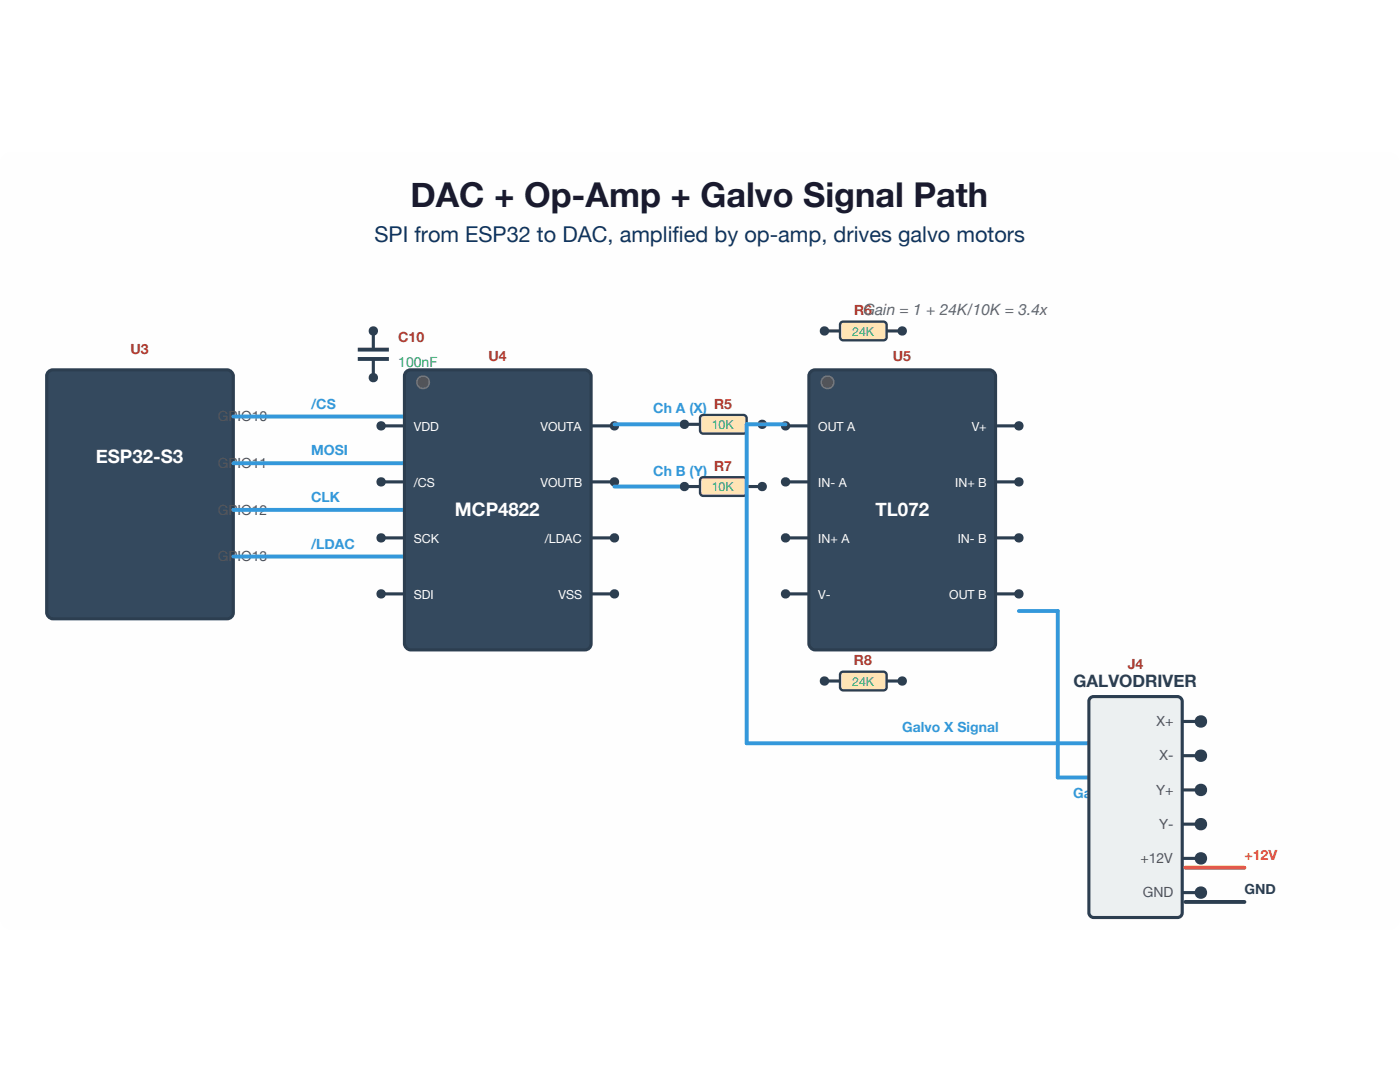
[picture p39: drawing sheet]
<svg xmlns="http://www.w3.org/2000/svg" width="210mm" height="162mm" viewBox="0 0 210 162" stroke-linecap="round" stroke-linejoin="round" font-family="sans-serif">
<defs><g id="words">
<text font-size="5.1" fill="#1a1a2e" x="61.4" y="30.9">DAC + Op-Amp + Galvo Signal Path</text>
<text font-size="3.3" fill="#0f3460" x="56" y="36.3">SPI from ESP32 to DAC, amplified by op-amp, drives galvo motors</text>
<g font-size="2.8" fill="#fff">
<text x="14.3" y="69.3">ESP32-S3</text>
<text x="68.1" y="77.2">MCP4822</text>
<text x="131" y="77.2">TL072</text>
</g>
<text font-size="2.6" fill="#2c3e50" x="160.7" y="102.8">GALVODRIVER</text>
<text font-size="2.3" fill="#666" x="129.2" y="47.2">Gain = 1 + 24K/10K = 3.4x</text>
<g font-size="2.1" fill="#c0392b">
<text x="127.8" y="47.2">R6</text>
<text x="19.5" y="53">U3</text>
<text x="59.6" y="51.2">C10</text>
<text x="73.1" y="54">U4</text>
<text x="133.6" y="54">U5</text>
<text x="106.9" y="61.2">R5</text>
<text x="106.9" y="70.5">R7</text>
<text x="127.8" y="99.6">R8</text>
<text x="168.8" y="100.1">J4</text>
</g>
<text font-size="2.1" fill="#27ae60" x="59.6" y="54.9">100nF</text>
<g font-size="2.1" fill="#555">
<text x="32.6" y="63">GPIO10</text>
<text x="32.6" y="70">GPIO11</text>
<text x="32.6" y="77">GPIO12</text>
<text x="32.6" y="84">GPIO13</text>
<text x="173.1" y="108.7">X+</text>
<text x="173.6" y="113.8">X-</text>
<text x="173" y="118.9">Y+</text>
<text x="173.5" y="124">Y-</text>
<text x="170.7" y="129.2">+12V</text>
<text x="171.1" y="134.3">GND</text>
</g>
<g font-size="2.1" fill="#3498db">
<text x="46.6" y="61.2">/CS</text>
<text x="97.8" y="61.9">Ch A (X)</text>
<text x="46.6" y="68.2">MOSI</text>
<text x="97.8" y="71.2">Ch B (Y)</text>
<text x="46.6" y="75.1">CLK</text>
<text x="46.6" y="82.1">/LDAC</text>
<text x="135" y="109.6">Galvo X Signal</text>
<text x="160.7" y="119.4">Galvo Y Signal</text>
</g>
<text font-size="2.1" fill="#e74c3c" x="186.3" y="128.7">+12V</text>
<text font-size="2.1" fill="#2c3e50" x="186.3" y="133.8">GND</text>
<g font-size="1.9" fill="#27ae60">
<text x="127.5" y="50.2">24K</text>
<text x="106.5" y="64.2">10K</text>
<text x="106.5" y="73.5">10K</text>
<text x="127.5" y="102.6">24K</text>
</g>
<g font-size="1.9" fill="#fff">
<text x="61.9" y="64.4">VDD</text>
<text x="80.9" y="64.4">VOUTA</text>
<text x="122.5" y="64.4">OUT A</text>
<text x="145.4" y="64.4">V+</text>
<text x="61.9" y="72.8">/CS</text>
<text x="80.9" y="72.8">VOUTB</text>
<text x="122.5" y="72.8">IN- A</text>
<text x="143" y="72.8">IN+ B</text>
<text x="61.9" y="81.2">SCK</text>
<text x="81.5" y="81.2">/LDAC</text>
<text x="122.5" y="81.2">IN+ A</text>
<text x="143.4" y="81.2">IN- B</text>
<text x="61.9" y="89.6">SDI</text>
<text x="83.6" y="89.6">VSS</text>
<text x="122.5" y="89.6">V-</text>
<text x="142.1" y="89.6">OUT B</text>
</g>
</g></defs>
<path d="M.5 23.3l.9-.5h.5h205.8a2 2 0 0 1 1.9 1.8v112.7a1.86 1.86 0 0 1-1.9 1.9h-205.8a2 2 0 0 1-1.9-1.9v-112.7l.1-.5z" fill="#fefefe"/>
<path d="M7.3 55.6l.6-.2h26.1a1 1 0 0 1 .9 .9v35.4a.93 .93 0 0 1-.9 .9h-26.1a1 1 0 0 1-.9-.9v-35.4z" fill="#34495e" stroke="#2c3e50" stroke-width=".47"/>
<path d="M34.9 62.3h25.6M34.9 69.3h25.6M34.9 76.3h25.6M34.9 83.3h25.6" fill="none" stroke="#3498db" stroke-width=".58"/>
<path d="M60.8 55.6l.7-.2h26a1 1 0 0 1 1 .9v40a.93 .93 0 0 1-1 1h-26a1 1 0 0 1-1-1v-40z" fill="#34495e" stroke="#2c3e50" stroke-width=".47"/>
<circle cx="63.3" cy="57.2" r=".94" fill="#555" stroke="#777" stroke-width=".23"/>
<path d="M57 63.7h3.5" fill="none" stroke="#2c3e50" stroke-width=".47"/>
<circle cx="57" cy="63.7" r=".7" fill="#2c3e50"/>
<path d="M57 72.1h3.5" fill="none" stroke="#2c3e50" stroke-width=".47"/>
<circle cx="57" cy="72.1" r=".7" fill="#2c3e50"/>
<path d="M57 80.5h3.5" fill="none" stroke="#2c3e50" stroke-width=".47"/>
<circle cx="57" cy="80.5" r=".7" fill="#2c3e50"/>
<path d="M57 88.9h3.5" fill="none" stroke="#2c3e50" stroke-width=".47"/>
<circle cx="57" cy="88.9" r=".7" fill="#2c3e50"/>
<path d="M88.5 63.7h3.5" fill="none" stroke="#2c3e50" stroke-width=".47"/>
<circle cx="92" cy="63.7" r=".7" fill="#2c3e50"/>
<path d="M88.5 72.1h3.5" fill="none" stroke="#2c3e50" stroke-width=".47"/>
<circle cx="92" cy="72.1" r=".7" fill="#2c3e50"/>
<path d="M88.5 80.5h3.5" fill="none" stroke="#2c3e50" stroke-width=".47"/>
<circle cx="92" cy="80.5" r=".7" fill="#2c3e50"/>
<path d="M88.5 88.9h3.5" fill="none" stroke="#2c3e50" stroke-width=".47"/>
<circle cx="92" cy="88.9" r=".7" fill="#2c3e50"/>
<path d="M55.9 49.5v2.8M55.9 53.7v2.8" fill="none" stroke="#2c3e50" stroke-width=".47"/>
<path d="M53.6 52.3h4.6M53.6 53.7h4.6" fill="none" stroke="#2c3e50" stroke-width=".58"/>
<g fill="#2c3e50">
<circle cx="55.9" cy="49.5" r=".7"/>
<circle cx="55.9" cy="56.5" r=".7"/>
</g>
<path d="M92 63.5h10.4M92 72.8h10.4" fill="none" stroke="#3498db" stroke-width=".58"/>
<path d="M102.4 63.5h2.4" fill="none" stroke="#2c3e50" stroke-width=".47"/>
<path d="M104.8 62.3l.4-.2 6.3 .1 .3 .4-.1 2.1-.4 .2-6.3-.1-.2-.4z" fill="#ffe4b5" stroke="#2c3e50" stroke-width=".35"/>
<path d="M111.8 63.5h2.3" fill="none" stroke="#2c3e50" stroke-width=".47"/>
<g fill="#2c3e50">
<circle cx="102.4" cy="63.5" r=".7"/>
<circle cx="114.1" cy="63.5" r=".7"/>
</g>
<path d="M102.4 72.8h2.4" fill="none" stroke="#2c3e50" stroke-width=".47"/>
<path d="M105 71.5h6.5l.3 .4-.1 2.1-.4 .2-6.3-.1-.2-.4v-1.8z" fill="#ffe4b5" stroke="#2c3e50" stroke-width=".35"/>
<path d="M111.8 72.8h2.3" fill="none" stroke="#2c3e50" stroke-width=".47"/>
<g fill="#2c3e50">
<circle cx="102.4" cy="72.8" r=".7"/>
<circle cx="114.1" cy="72.8" r=".7"/>
</g>
<path d="M121.3 55.6l.7-.2h26.1a1 1 0 0 1 .9 .9v40a.93 .93 0 0 1-.9 1h-26.1a1 1 0 0 1-.9-1v-40z" fill="#34495e" stroke="#2c3e50" stroke-width=".47"/>
<circle cx="123.9" cy="57.2" r=".94" fill="#555" stroke="#777" stroke-width=".23"/>
<path d="M117.6 63.7h3.5" fill="none" stroke="#2c3e50" stroke-width=".47"/>
<circle cx="117.6" cy="63.7" r=".7" fill="#2c3e50"/>
<path d="M117.6 72.1h3.5" fill="none" stroke="#2c3e50" stroke-width=".47"/>
<circle cx="117.6" cy="72.1" r=".7" fill="#2c3e50"/>
<path d="M117.6 80.5h3.5" fill="none" stroke="#2c3e50" stroke-width=".47"/>
<circle cx="117.6" cy="80.5" r=".7" fill="#2c3e50"/>
<path d="M117.6 88.9h3.5" fill="none" stroke="#2c3e50" stroke-width=".47"/>
<circle cx="117.6" cy="88.9" r=".7" fill="#2c3e50"/>
<path d="M149 63.7h3.5" fill="none" stroke="#2c3e50" stroke-width=".47"/>
<circle cx="152.5" cy="63.7" r=".7" fill="#2c3e50"/>
<path d="M149 72.1h3.5" fill="none" stroke="#2c3e50" stroke-width=".47"/>
<circle cx="152.5" cy="72.1" r=".7" fill="#2c3e50"/>
<path d="M149 80.5h3.5" fill="none" stroke="#2c3e50" stroke-width=".47"/>
<circle cx="152.5" cy="80.5" r=".7" fill="#2c3e50"/>
<path d="M149 88.9h3.5" fill="none" stroke="#2c3e50" stroke-width=".47"/>
<circle cx="152.5" cy="88.9" r=".7" fill="#2c3e50"/>
<path d="M123.4 49.5h2.3" fill="none" stroke="#2c3e50" stroke-width=".47"/>
<path d="M126 48.2h6.5l.2 .4v2.1l-.5 .2h-6.2l-.3-.4v-1.9z" fill="#ffe4b5" stroke="#2c3e50" stroke-width=".35"/>
<path d="M132.7 49.5h2.3" fill="none" stroke="#2c3e50" stroke-width=".47"/>
<g fill="#2c3e50">
<circle cx="123.4" cy="49.5" r=".7"/>
<circle cx="135" cy="49.5" r=".7"/>
</g>
<path d="M123.4 101.9h2.3" fill="none" stroke="#2c3e50" stroke-width=".47"/>
<path d="M126 100.6h6.5l.2 .4v2.1l-.5 .2-6.2-.1-.3-.4v-1.8z" fill="#ffe4b5" stroke="#2c3e50" stroke-width=".35"/>
<path d="M132.7 101.9h2.3" fill="none" stroke="#2c3e50" stroke-width=".47"/>
<g fill="#2c3e50">
<circle cx="123.4" cy="101.9" r=".7"/>
<circle cx="135" cy="101.9" r=".7"/>
</g>
<path d="M117.6 63.5h-5.8v47.7h51.2M152.5 91.4h5.8v25h4.7" fill="none" stroke="#3498db" stroke-width=".58"/>
<path d="M163.2 104.5l.5-.3h12.6a.75 .75 0 0 1 .7 .7v31.7a.7 .7 0 0 1-.7 .7h-12.6a.75 .75 0 0 1-.7-.7v-31.7z" fill="#ecf0f1" stroke="#2c3e50" stroke-width=".47"/>
<circle cx="179.7" cy="108" r=".94" fill="#2c3e50"/>
<path d="M177 108h2.7" fill="none" stroke="#2c3e50" stroke-width=".47"/>
<circle cx="179.7" cy="113.1" r=".94" fill="#2c3e50"/>
<path d="M177 113.1h2.7" fill="none" stroke="#2c3e50" stroke-width=".47"/>
<circle cx="179.7" cy="118.2" r=".94" fill="#2c3e50"/>
<path d="M177 118.2h2.7" fill="none" stroke="#2c3e50" stroke-width=".47"/>
<circle cx="179.7" cy="123.3" r=".94" fill="#2c3e50"/>
<path d="M177 123.3h2.7" fill="none" stroke="#2c3e50" stroke-width=".47"/>
<circle cx="179.7" cy="128.5" r=".94" fill="#2c3e50"/>
<path d="M177 128.5h2.7" fill="none" stroke="#2c3e50" stroke-width=".47"/>
<circle cx="179.7" cy="133.6" r=".94" fill="#2c3e50"/>
<path d="M177 133.6h2.7" fill="none" stroke="#2c3e50" stroke-width=".47"/>
<path d="M177.4 129.9h8.9" fill="none" stroke="#e74c3c" stroke-width=".58"/>
<path d="M177.4 135h8.9" fill="none" stroke="#2c3e50" stroke-width=".58"/>
<use href="#words"/>
</svg>
